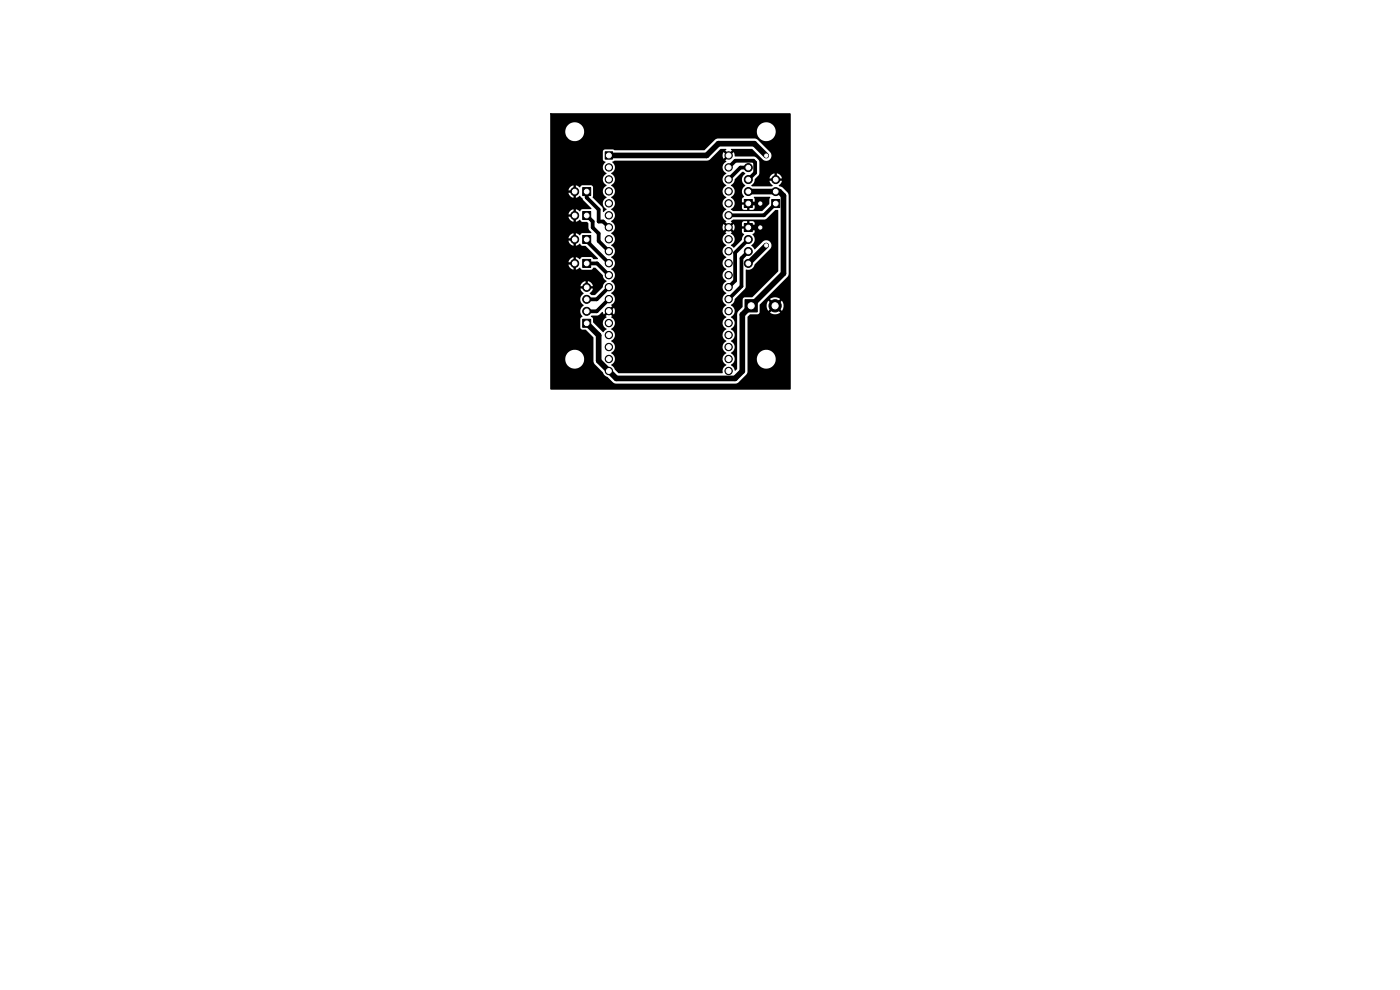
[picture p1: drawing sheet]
<svg xmlns="http://www.w3.org/2000/svg" width="297mm" height="210mm" viewBox="0 0 297 210" stroke-linecap="round" stroke-linejoin="round" font-family="sans-serif">
<g fill="#000" stroke="#000" stroke-width=".21">
<path d="M123.6 39.8h1.7v1.7h-1.7zM128.4 32.2h1.6v1.6h-1.6zM123.6 50h1.7v1.6h-1.7zM123.6 55h1.7v1.7h-1.7zM123.6 44.9h1.7v1.7h-1.7zM157.9 47.4h1.7v1.7h-1.7zM157.9 42.3h1.7v1.7h-1.7zM163.7 42.3h1.7v1.7h-1.7zM123.6 67.7h1.7v1.7h-1.7zM158.1 63.6h2.6v2.6h-2.6z"/>
<circle cx="129.2" cy="38.1" r=".78"/>
<circle cx="129.2" cy="35.5" r=".78"/>
<circle cx="154.6" cy="38.1" r=".78"/>
<circle cx="154.6" cy="33" r=".78"/>
<circle cx="154.6" cy="35.5" r=".78"/>
<circle cx="158.8" cy="38.1" r=".85"/>
<circle cx="158.8" cy="35.5" r=".85"/>
<circle cx="162.6" cy="33" r=".4"/>
<circle cx="164.6" cy="38.1" r=".85"/>
<circle cx="121.9" cy="45.7" r=".85"/>
<circle cx="121.9" cy="55.9" r=".85"/>
<circle cx="121.9" cy="50.8" r=".85"/>
<circle cx="121.9" cy="40.6" r=".85"/>
<circle cx="129.2" cy="45.7" r=".78"/>
<circle cx="129.2" cy="58.4" r=".78"/>
<circle cx="129.2" cy="48.2" r=".78"/>
<circle cx="129.2" cy="53.3" r=".78"/>
<circle cx="129.2" cy="55.8" r=".78"/>
<circle cx="129.2" cy="50.8" r=".78"/>
<circle cx="129.2" cy="40.6" r=".78"/>
<circle cx="129.2" cy="43.1" r=".78"/>
<circle cx="154.6" cy="53.3" r=".78"/>
<circle cx="154.6" cy="55.8" r=".78"/>
<circle cx="154.6" cy="48.2" r=".78"/>
<circle cx="154.6" cy="58.4" r=".78"/>
<circle cx="154.6" cy="45.7" r=".78"/>
<circle cx="154.6" cy="50.8" r=".78"/>
<circle cx="154.6" cy="40.6" r=".78"/>
<circle cx="154.6" cy="43.1" r=".78"/>
<circle cx="158.7" cy="50.8" r=".85"/>
<circle cx="158.7" cy="53.3" r=".85"/>
<circle cx="158.7" cy="55.9" r=".85"/>
<circle cx="158.8" cy="40.6" r=".85"/>
<circle cx="161.3" cy="43.2" r=".4"/>
<circle cx="161.3" cy="48.3" r=".4"/>
<circle cx="162.6" cy="52.1" r=".4"/>
<circle cx="164.6" cy="40.6" r=".85"/>
<circle cx="124.5" cy="66" r=".85"/>
<circle cx="124.5" cy="61" r=".85"/>
<circle cx="124.5" cy="63.5" r=".85"/>
<circle cx="129.2" cy="60.9" r=".78"/>
<circle cx="129.2" cy="76.2" r=".78"/>
<circle cx="129.2" cy="71.1" r=".78"/>
<circle cx="129.2" cy="66" r=".78"/>
<circle cx="129.2" cy="63.5" r=".78"/>
<circle cx="129.2" cy="68.5" r=".78"/>
<circle cx="129.2" cy="78.7" r=".78"/>
<circle cx="129.2" cy="73.6" r=".78"/>
<circle cx="154.6" cy="71.1" r=".78"/>
<circle cx="154.6" cy="60.9" r=".78"/>
<circle cx="154.6" cy="76.2" r=".78"/>
<circle cx="154.6" cy="63.5" r=".78"/>
<circle cx="154.6" cy="68.5" r=".78"/>
<circle cx="154.6" cy="78.7" r=".78"/>
<circle cx="154.6" cy="73.6" r=".78"/>
<circle cx="154.6" cy="66" r=".78"/>
<circle cx="164.4" cy="64.9" r="1.3"/>
</g>
<path d="M129.2 33h20.7l2.5-2.5h7.6l2.6 2.5M158.7 48.3h2.6M158.7 40.6h.1M158.8 40.6h6.5l.9 .9v16.5l-8.7 8.7v12l-1.6 1.6h-25.1l-3.8-3.8v-5.4l-2.5-2.5M162.6 52.1l-3.9 3.8" fill="none" stroke="#000" stroke-width="1.2"/>
<g fill="none" stroke="#000" stroke-width=".8">
<path d="M154.6 35.5l1.4-1.4h3.8l.4 .4v2.1l-1.5 1.5M158.7 35.6h-1.6l-2.5 2.5M124.5 40.6v1.3l2.5 2.6v2.5h.9l1.3 1.2M124.5 45.7l1.2 1.3v1.3l1.3 1.2v1.6l2.2 2.2M124.5 50.8v.3l4.7 4.7M124.5 55.9h2.2l2.5 2.5v.4M154.6 53.3h.1M158.7 43.2h2.6M158.7 43.2h.1M158.7 50.8l-2.7 2.8v5.9l-1.4 1.4M158.7 53.3l-1.4 1.5v5.9l-2.7 2.8M161.3 43.2h.1"/>
<path d="M164.6 43.2l-2.5 2.5h-7.5M129.2 63.5l-2.6 2.5h-2.1M129.2 60.9l-2.6 2.6h-2.1"/>
</g>
<path d="M129.9 34.3l.5-.2h19.6l.6-.3 2.3-2.2 1.2 .1-.2 .2 .5 .6-.3 .3-.6-.5-.2 .7 .2 .7 .6-.6 .3 .4-.5 .5 .2 .2a1.4 1.4 0 0 0-.8 1.3 1.4 1.4 0 0 0 .8 1.3 1.4 1.4 0 0 0-.8 1.3 1.4 1.4 0 0 0 .8 1.2 1.4 1.4 0 0 0-.8 1.3 1.4 1.4 0 0 0 .8 1.3 1.4 1.4 0 0 0-.8 1.2 1.4 1.4 0 0 0 .8 1.3 1.4 1.4 0 0 0-.8 1.3 1.4 1.4 0 0 0 .8 1.2l-.2 .3 .5 .5-.3 .4-.6-.6a1.26 1.26 0 0 0 0 1.4l.6-.5 .3 .3-.5 .6 .2 .3a1.36 1.36 0 0 0-.8 1.2 1.36 1.36 0 0 0 .8 1.2 1.4 1.4 0 0 0-.8 1.3 1.4 1.4 0 0 0 .8 1.3 1.4 1.4 0 0 0-.8 1.2 1.4 1.4 0 0 0 .8 1.3 1.4 1.4 0 0 0-.8 1.3 1.4 1.4 0 0 0 .8 1.2 1.4 1.4 0 0 0-.8 1.3 1.4 1.4 0 0 0 .8 1.3 1.4 1.4 0 0 0-.8 1.3 1.4 1.4 0 0 0 .8 1.2 1.4 1.4 0 0 0-.8 1.3 1.4 1.4 0 0 0 .8 1.3 1.4 1.4 0 0 0-.8 1.2 1.4 1.4 0 0 0 .8 1.3 1.4 1.4 0 0 0-.8 1.3 1.4 1.4 0 0 0 .8 1.2 1.4 1.4 0 0 0-.8 1.3 1.4 1.4 0 0 0 .8 1.3 1.4 1.4 0 0 0-.8 1.3 1.4 1.4 0 0 0 .8 1.2l-.1 .1a1.44 1.44 0 0 0-.7 1.6l-22 .1-1.7-1.8a1.4 1.4 0 0 0 .9-1.2 1.4 1.4 0 0 0-.9-1.3 1.4 1.4 0 0 0 .9-1.3 1.4 1.4 0 0 0-.9-1.3 1.4 1.4 0 0 0 .9-1.2 1.4 1.4 0 0 0-.9-1.3 1.4 1.4 0 0 0 .9-1.3 1.4 1.4 0 0 0-.9-1.2l.3-.2-.6-.6 .4-.4 .5 .6a1.26 1.26 0 0 0 0-1.4l-.5 .5-.4-.3 .6-.6-.2-.2a1.36 1.36 0 0 0 .8-1.3 1.36 1.36 0 0 0-.9-1.2 1.4 1.4 0 0 0 .9-1.3 1.4 1.4 0 0 0-.9-1.3 1.4 1.4 0 0 0 .9-1.2 1.4 1.4 0 0 0-.9-1.3 1.4 1.4 0 0 0 .9-1.3 1.4 1.4 0 0 0-.9-1.2 1.4 1.4 0 0 0 .9-1.3 1.4 1.4 0 0 0-.9-1.3 1.4 1.4 0 0 0 .9-1.2 1.4 1.4 0 0 0-.9-1.3 1.4 1.4 0 0 0 .9-1.3 1.4 1.4 0 0 0-.9-1.3 1.4 1.4 0 0 0 .9-1.2 1.4 1.4 0 0 0-.9-1.3 1.4 1.4 0 0 0 .9-1.3 1.4 1.4 0 0 0-.9-1.2 1.4 1.4 0 0 0 .9-1.3 1.4 1.4 0 0 0-.9-1.3 1.4 1.4 0 0 0 .9-1.2 1.4 1.4 0 0 0-.9-1.3 1.42 1.42 0 0 0 .3-2.4zM157.4 36.5h.4l.3 .3a1.55 1.55 0 0 0 0 2.6 1.5 1.5 0 0 0-.2 2.4l-.5 .5v.6h.9v.5h-.9l.1 .9 .4 .2h.6v-.9h.5v.9l1-.1 .1-1h-.9v-.5h.9l-.1-1.2h3.3l.1 .2-.2 .3v1.1l-1.5 1.5h-6.2l-.5-.4a1.4 1.4 0 0 0 .9-1.3 1.4 1.4 0 0 0-.9-1.2 1.4 1.4 0 0 0 .9-1.3 1.4 1.4 0 0 0-.9-1.3h.1a1.44 1.44 0 0 0 .8-1.3zM116.9 24.2l50.6-.1 .1 .2v58.2h-50.7l-.1-6.3h3.1a2.01 2.01 0 0 0 2.9 1.8 2.01 2.01 0 0 0 .3-3.4 2.01 2.01 0 0 0-3.2 1.3v.3h-3.1v-20.1h3.8l.4 .8 .7 .3v-.9h.5v.9l.8-.4 .6 .4h1.8l.4-.4h.4l1.7 1.6a1.56 1.56 0 0 0 .8 1.2l-.1 .2a1.38 1.38 0 0 0-.7 1.2l-1.6 1.6h-.8l-.4-.4 .5-.6 .2-.4h-.9v-.5h.9l-.2-.4-.3-.4-.6-.3v.9h-.5v-.9l-.2 .1-.6 .4-.3 .6h.9v.5h-.9l.3 .6 .4 .4a1.55 1.55 0 0 0 0 2.6 1.5 1.5 0 0 0-.2 2.4l-.5 .4v1.9l.4 .4 .8 .1 1.6 1.6v5.3l2 2.1a1.37 1.37 0 0 0 1 1l1.2 1.1 .6 .3h25.4l.6-.3 1.8-1.9 .1-3h2a2.01 2.01 0 0 0 2.9 1.8 2.01 2.01 0 0 0 .2-3.4 2.01 2.01 0 0 0-3.1 1.3v.3h-2v-9l.5-.5h1.6l.3-.2 .2-.3v-1.3h1.4l.4 1.1 .8-.9 .4 .4-.9 .8 .2 .1a1.8 1.8 0 0 0 2-.1l-.8-.8 .3-.4 .9 .9a1.78 1.78 0 0 0 0-2.2l-.9 .8-.3-.3 .8-.9a1.79 1.79 0 0 0-2.2 0l.9 .9-.4 .3-.8-.8-.4 1.1h-1.4v-.3l5.8-5.8 .3-.6v-16.9l-.2-.5-1.1-1-.8-.4 .7-1.1h-.9v-.4h.9l-.3-.7-.8-.4v.9h-.5v-.9l-.6 .3-.4 .5-.1 .3h.9v.4h-.9l.3 .7 .4 .3-.1 .2h-4.2l-.2-.2a1.55 1.55 0 0 0 .7-1.3l.8-.8 .2-.4v-2.5l-.3-.5-.8-.6h-4l-.4-.9-.5 .5-.4-.3 .6-.6-.2-.1 .1-.2h4.3l2.3 2.2a1.1 1.1 0 0 0 1.5 0 1.1 1.1 0 0 0 .1-1.5l-2.6-2.6-.5-.3h-8l-.6 .2-2.3 2.3h-19l-.4-.2h-1.7l-.4 .4v1.7l.1 .3 .5 .3a1.39 1.39 0 0 0 .2 2.4 1.4 1.4 0 0 0-.8 1.3 1.4 1.4 0 0 0 .8 1.2 1.4 1.4 0 0 0-.8 1.3 1.4 1.4 0 0 0 .8 1.3 1.4 1.4 0 0 0-.8 1.2 1.4 1.4 0 0 0 .8 1.3l-.8 .6-.2-1.1-2-2 .1-2.2-.2-.4h-2.1l-.5 .5-.8-.5v.9h-.5v-.9l-.7 .3-.4 .8h.9v.5h-.9l.3 .6 .8 .5v-.9h.5v.9l.8-.5 2.5 2.7-.1 .2h-1.9l-.5 .4-.8-.4v.9h-.5v-.9h-.2l-.6 .4-.3 .7h.9v.5h-.9v.2l.4 .6 .7 .3v-.9h.5v.9l.8-.5 .5 .5h1.1l.2 .3 .1 1.2 .6 .7-.1 .1-1.9 .1-.5 .4-.8-.4v.9h-.5v-.9h-.2l-.6 .4-.3 .7h.9v.4h-.9v.3l.4 .5 .7 .3v-.9h.5v.9l.8-.4 .4 .4 .8 .1 2.7 2.7-1 .1-.5-.5h-1.8l-.6 .5-.8-.5v.9h-.5v-.9l-.7 .3-.4 .8h.9v.5h-4.7v-28.2h3.1v.3a2.01 2.01 0 0 0 2.2 1.7 2.01 2.01 0 0 0 1.8-2h36.7v.3a2.01 2.01 0 0 0 3.1 1.4 2.01 2.01 0 0 0-.2-3.4 2.01 2.01 0 0 0-2.9 1.7h-36.7v-.2a2.01 2.01 0 0 0-2.1-1.8 2.01 2.01 0 0 0-1.9 2h-3.1zM155.1 46.9l.4-.3h6.8l.4-.3 1.7-1.7h.7v12.9l-5.5 5.5-1.7 .1-.3 .2-.1 1.8-.9 1-.2 .5v11.6l-.3 .4h-.2a1.65 1.65 0 0 0-.9-1.2 1.4 1.4 0 0 0 .9-1.2 1.4 1.4 0 0 0-.9-1.3 1.4 1.4 0 0 0 .9-1.3 1.4 1.4 0 0 0-.9-1.3 1.4 1.4 0 0 0 .9-1.2 1.4 1.4 0 0 0-.9-1.3 1.4 1.4 0 0 0 .9-1.3 1.4 1.4 0 0 0-.9-1.2 1.4 1.4 0 0 0 .9-1.3 1.4 1.4 0 0 0-.9-1.3l.1-.1a1.38 1.38 0 0 0 .8-1.2l2.2-2.3 .2-3.9a1.43 1.43 0 0 0 1.8-1.1l3.4-3.4a1.11 1.11 0 0 0-.2-1.4 1.11 1.11 0 0 0-1.4-.1l-1.8 1.7-.7-.8a1.58 1.58 0 0 0 .2-2.4l.4-.3 .1-.9h-.9v-.5h.9l-.1-.8-.3-.3h-.7v.9h-.5v-.9l-.8 .1-.3 .3v.7h.9v.5h-.9l.1 .9 .4 .3-.4 .6-.1 .6-1.7 1.6-.7-.5a1.4 1.4 0 0 0 .9-1.2 1.4 1.4 0 0 0-.9-1.3l.3-.2-.6-.6 .4-.3 .5 .5a1.26 1.26 0 0 0 0-1.4l-.5 .6-.4-.4 .6-.5zM125.4 67l1.5-.1 .9-.7 .3 .5 .6-.6 .3 .4-.5 .6 .2 .2a1.4 1.4 0 0 0-.8 1.2 1.4 1.4 0 0 0 .8 1.3l-.8 .6-2.1-2v-.8l-.4-.4z" fill="#000"/>
<g fill="#fff" stroke="#fff" stroke-width=".21">
<circle cx="161.3" cy="43.2" r=".35"/>
<circle cx="161.3" cy="48.3" r=".35"/>
<circle cx="162.6" cy="52.1" r=".35"/>
<circle cx="162.6" cy="33" r=".35"/>
<circle cx="121.9" cy="27.9" r="1.75"/>
<circle cx="124.5" cy="50.8" r=".5"/>
<circle cx="121.9" cy="50.8" r=".5"/>
<circle cx="162.6" cy="27.9" r="1.75"/>
<circle cx="124.5" cy="40.6" r=".5"/>
<circle cx="121.9" cy="40.6" r=".5"/>
<circle cx="124.5" cy="55.9" r=".5"/>
<circle cx="121.9" cy="55.9" r=".5"/>
<circle cx="124.5" cy="45.7" r=".5"/>
<circle cx="121.9" cy="45.7" r=".5"/>
<circle cx="121.9" cy="76.2" r="1.75"/>
<circle cx="159.4" cy="64.9" r=".65"/>
<circle cx="164.4" cy="64.9" r=".65"/>
<circle cx="162.6" cy="76.2" r="1.75"/>
<circle cx="124.5" cy="68.6" r=".5"/>
<circle cx="124.5" cy="66" r=".5"/>
<circle cx="124.5" cy="63.5" r=".5"/>
<circle cx="124.5" cy="61" r=".5"/>
<circle cx="158.7" cy="43.2" r=".5"/>
<circle cx="158.7" cy="40.6" r=".5"/>
<circle cx="158.7" cy="38.1" r=".5"/>
<circle cx="158.7" cy="35.5" r=".5"/>
<circle cx="164.6" cy="43.2" r=".5"/>
<circle cx="164.6" cy="40.6" r=".5"/>
<circle cx="164.6" cy="38.1" r=".5"/>
<circle cx="129.2" cy="33" r=".52"/>
<circle cx="129.2" cy="35.5" r=".52"/>
<circle cx="129.2" cy="38.1" r=".52"/>
<circle cx="129.2" cy="40.6" r=".52"/>
<circle cx="129.2" cy="43.1" r=".52"/>
<circle cx="129.2" cy="45.7" r=".52"/>
<circle cx="129.2" cy="48.2" r=".52"/>
<circle cx="129.2" cy="50.8" r=".52"/>
<circle cx="129.2" cy="53.3" r=".52"/>
<circle cx="129.2" cy="55.8" r=".52"/>
<circle cx="129.2" cy="58.4" r=".52"/>
<circle cx="129.2" cy="60.9" r=".52"/>
<circle cx="129.2" cy="63.5" r=".52"/>
<circle cx="129.2" cy="66" r=".52"/>
<circle cx="129.2" cy="68.5" r=".52"/>
<circle cx="129.2" cy="71.1" r=".52"/>
<circle cx="129.2" cy="73.6" r=".52"/>
<circle cx="129.2" cy="76.2" r=".52"/>
<circle cx="129.2" cy="78.7" r=".52"/>
<circle cx="154.6" cy="33" r=".52"/>
<circle cx="154.6" cy="35.5" r=".52"/>
<circle cx="154.6" cy="38.1" r=".52"/>
<circle cx="154.6" cy="40.6" r=".52"/>
<circle cx="154.6" cy="43.1" r=".52"/>
<circle cx="154.6" cy="45.7" r=".52"/>
<circle cx="154.6" cy="48.2" r=".52"/>
<circle cx="154.6" cy="50.8" r=".52"/>
<circle cx="154.6" cy="53.3" r=".52"/>
<circle cx="154.6" cy="55.8" r=".52"/>
<circle cx="154.6" cy="58.4" r=".52"/>
<circle cx="154.6" cy="60.9" r=".52"/>
<circle cx="154.6" cy="63.5" r=".52"/>
<circle cx="154.6" cy="66" r=".52"/>
<circle cx="154.6" cy="68.5" r=".52"/>
<circle cx="154.6" cy="71.1" r=".52"/>
<circle cx="154.6" cy="73.6" r=".52"/>
<circle cx="154.6" cy="76.2" r=".52"/>
<circle cx="154.6" cy="78.7" r=".52"/>
<circle cx="158.7" cy="48.3" r=".5"/>
<circle cx="158.7" cy="50.8" r=".5"/>
<circle cx="158.7" cy="53.3" r=".5"/>
<circle cx="158.7" cy="55.9" r=".5"/>
</g>
<path d="M116.8 24.1h50.8v58.5h-50.8z" fill="none" stroke="#000" stroke-width=".21"/>
</svg>
